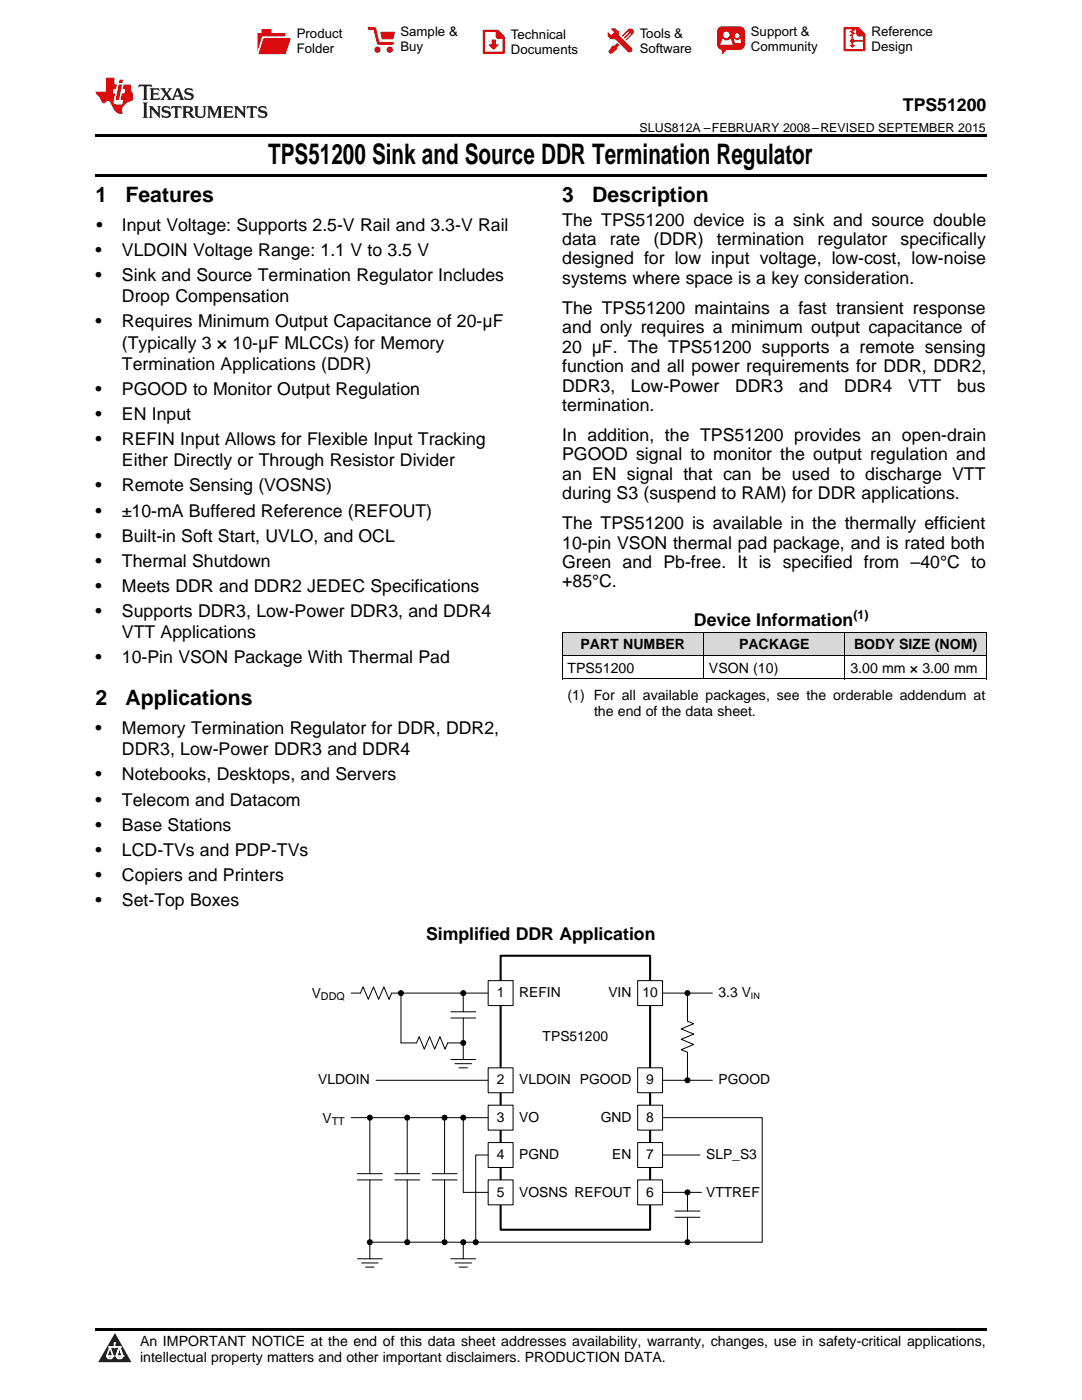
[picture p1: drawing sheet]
<svg xmlns="http://www.w3.org/2000/svg" width="216mm" height="279mm" viewBox="0 0 216 279" stroke-linecap="round" stroke-linejoin="round" font-family="sans-serif">
<defs><g id="words">
<text font-size="5.6" x="53.5" y="32.8">TPS51200 Sink and Source DDR Termination Regulator</text>
<g font-size="4.2">
<text x="19" y="40.4">1</text>
<text x="25" y="40.4">Features</text>
<text x="112.2" y="40.4">3</text>
<text x="118.2" y="40.4">Description</text>
<text x="19" y="140.8">2</text>
<text x="25" y="140.8">Applications</text>
</g>
<g font-size="3.5">
<text x="180.2" y="22.2">TPS51200</text>
<text x="19.2" y="46.1">•</text>
<text x="24.3" y="46.1">Input Voltage: Supports 2.5-V Rail and 3.3-V Rail</text>
<text x="112.2" y="45">The TPS51200 device is a sink and source double</text>
<text x="19" y="51.1">•</text>
<text x="24.3" y="51.1">VLDOIN Voltage Range: 1.1 V to 3.5 V</text>
<text x="112.2" y="48.9">data</text>
<text x="112.2" y="52.8">designed for low input voltage, low-cost, low-noise</text>
<text x="121.7" y="48.9">rate</text>
<text x="130.4" y="48.9">(DDR)</text>
<text x="143" y="48.9">termination</text>
<text x="163.1" y="48.9">regulator</text>
<text x="179.7" y="48.9">specifically</text>
<text x="19" y="56.1">•</text>
<text x="24.3" y="56.1">Sink and Source Termination Regulator Includes</text>
<text x="112.2" y="56.7">systems where space is a key consideration.</text>
<text x="19" y="65.3">•</text>
<text x="24.3" y="60.3">Droop Compensation</text>
<text x="24.3" y="65.3">Requires Minimum Output Capacitance of 20-μF</text>
<text x="112.2" y="62.6">The TPS51200 maintains a fast transient response</text>
<text x="24.3" y="69.6">(Typically 3 × 10-μF MLCCs) for Memory</text>
<text x="112.2" y="66.5">and only requires a minimum output capacitance of</text>
<text x="112.2" y="70.4">20 μF. The TPS51200 supports a remote sensing</text>
<text x="24.3" y="73.8">Termination Applications (DDR)</text>
<text x="112.2" y="74.3">function and all power requirements for DDR, DDR2,</text>
<text x="19" y="78.8">•</text>
<text x="19" y="83.8">•</text>
<text x="24.3" y="78.8">PGOOD to Monitor Output Regulation</text>
<text x="24.3" y="83.8">EN Input</text>
<text x="112.2" y="78.1">DDR3,</text>
<text x="112.2" y="82">termination.</text>
<text x="125.9" y="78.1">Low-Power</text>
<text x="146.7" y="78.1">DDR3</text>
<text x="159.4" y="78.1">and</text>
<text x="168.4" y="78.1">DDR4</text>
<text x="181.2" y="78.1">VTT</text>
<text x="191" y="78.1">bus</text>
<text x="19" y="88.8">•</text>
<text x="24.3" y="88.8">REFIN Input Allows for Flexible Input Tracking</text>
<text x="112.2" y="88">In addition, the TPS51200 provides an open-drain</text>
<text x="24.3" y="93.1">Either Directly or Through Resistor Divider</text>
<text x="112.2" y="91.9">PGOOD signal to monitor the output regulation and</text>
<text x="112.2" y="95.7">an EN signal that can be used to discharge VTT</text>
<text x="19" y="98.1">•</text>
<text x="24.3" y="98.1">Remote Sensing (VOSNS)</text>
<text x="112.2" y="99.6">during S3 (suspend to RAM) for DDR applications.</text>
<text x="19" y="103.1">•</text>
<text x="24.3" y="103.1">±10-mA Buffered Reference (REFOUT)</text>
<text x="112.2" y="105.6">The TPS51200 is available in the thermally efficient</text>
<text x="19" y="108.1">•</text>
<text x="19" y="113.1">•</text>
<text x="24.3" y="108.1">Built-in Soft Start, UVLO, and OCL</text>
<text x="24.3" y="113.1">Thermal Shutdown</text>
<text x="112.2" y="109.5">10-pin VSON thermal pad package, and is rated both</text>
<text x="112.2" y="113.3">Green and Pb-free. It is specified from –40°C to</text>
<text x="19" y="118.1">•</text>
<text x="24.3" y="118.1">Meets DDR and DDR2 JEDEC Specifications</text>
<text x="112.2" y="117.2">+85°C.</text>
<text x="19" y="123.1">•</text>
<text x="24.3" y="123.1">Supports DDR3, Low-Power DDR3, and DDR4</text>
<text x="138.5" y="125">Device Information</text>
<text x="24.3" y="127.4">VTT Applications</text>
<text x="19" y="132.4">•</text>
<text x="24.3" y="132.4">10-Pin VSON Package With Thermal Pad</text>
<text x="19" y="146.5">•</text>
<text x="24.3" y="146.5">Memory Termination Regulator for DDR, DDR2,</text>
<text x="19" y="155.8">•</text>
<text x="24.3" y="150.7">DDR3, Low-Power DDR3 and DDR4</text>
<text x="24.3" y="155.8">Notebooks, Desktops, and Servers</text>
<text x="19" y="160.8">•</text>
<text x="24.3" y="160.8">Telecom and Datacom</text>
<text x="19" y="165.8">•</text>
<text x="24.3" y="165.8">Base Stations</text>
<text x="19" y="170.8">•</text>
<text x="24.3" y="170.8">LCD-TVs and PDP-TVs</text>
<text x="19" y="175.8">•</text>
<text x="24.3" y="175.8">Copiers and Printers</text>
<text x="19" y="180.8">•</text>
<text x="24.3" y="180.8">Set-Top Boxes</text>
<text x="85" y="187.5">Simplified DDR Application</text>
</g>
<g font-size="2.8">
<text x="115.8" y="129.6">PART NUMBER</text>
<text x="147.5" y="129.6">PACKAGE</text>
<text x="170.4" y="129.6">BODY SIZE (NOM)</text>
<text x="113.2" y="134.3">TPS51200</text>
<text x="141.5" y="134.3">VSON (10)</text>
<text x="169.7" y="134.3">3.00 mm × 3.00 mm</text>
<text x="113.2" y="139.8">(1) For all available packages, see the orderable addendum at</text>
<text x="118.5" y="142.9">the end of the data sheet.</text>
<text x="62.2" y="199.2">V</text>
<text x="99.1" y="199">1</text>
<text x="103.6" y="199">REFIN</text>
<text x="121.4" y="199">VIN</text>
<text x="128.2" y="199">10</text>
<text x="143.4" y="199">3.3 V</text>
<text x="108.3" y="207.7">TPS51200</text>
<text x="63.5" y="216.4">VLDOIN</text>
<text x="99.1" y="216.4">2</text>
<text x="103.6" y="216.4">VLDOIN PGOOD</text>
<text x="129" y="216.4">9</text>
<text x="143.4" y="216.4">PGOOD</text>
<text x="64.4" y="224">V</text>
<text x="99.1" y="223.9">3</text>
<text x="103.6" y="223.9">VO</text>
<text x="119.9" y="223.9">GND</text>
<text x="129" y="223.9">8</text>
<text x="99.1" y="231.3">4</text>
<text x="103.6" y="231.3">PGND</text>
<text x="122.2" y="231.3">EN</text>
<text x="129" y="231.3">7</text>
<text x="140.9" y="231.3">SLP_S3</text>
<text x="99.1" y="238.8">5</text>
<text x="103.6" y="238.8">VOSNS REFOUT</text>
<text x="129" y="238.8">6</text>
<text x="140.9" y="238.8">VTTREF</text>
<text x="27.9" y="268.6">An IMPORTANT NOTICE at the end of this data sheet addresses availability, warranty, changes, use in safety-critical applications,</text>
<text x="27.9" y="271.8">intellectual property matters and other important disclaimers. PRODUCTION DATA.</text>
</g>
<g font-size="2.6">
<text x="59.2" y="7.6">Product</text>
<text x="59.2" y="10.6">Folder</text>
<text x="79.9" y="7.3">Sample &amp;</text>
<text x="79.9" y="10.2">Buy</text>
<text x="102" y="7.8">Technical</text>
<text x="102" y="10.8">Documents</text>
<text x="127.6" y="7.6">Tools &amp;</text>
<text x="127.6" y="10.6">Software</text>
<text x="149.8" y="7.2">Support &amp;</text>
<text x="149.8" y="10.2">Community</text>
<text x="173.9" y="7.3">Reference</text>
<text x="173.9" y="10.2">Design</text>
</g>
<g font-size="2.5">
<text x="127.6" y="26.3">SLUS812A –FEBRUARY 2008–REVISED SEPTEMBER 2015</text>
<text x="170.3" y="123.5">(1)</text>
</g>
<g font-size="2.2">
<text x="64" y="199.6">DDQ</text>
<text x="66.2" y="224.5">TT</text>
</g>
<text font-size="1.8" x="149.8" y="199.4">IN</text>
</g></defs>
<g fill="#d8d8d8">
<path d="M112.2 126.2h28.2v4.7h-28.2z"/>
<path d="M140.4 126.2h28.2v4.7h-28.2z"/>
<path d="M168.6 126.2h28.2v4.7h-28.2z"/>
</g>
<path d="M22.9 266l3.3 5.9h-6.6z" fill="#231f20"/>
<path d="M21.3 270.6h1.2l-.3 .5h-.3a.53 .53 0 0 1-.6-.5z" fill-rule="evenodd" fill="#fff"/>
<path d="M21.3 270.6h1.2l-.3 .5h-.3a.53 .53 0 0 1-.6-.5z" fill="none" stroke="#231f20" stroke-width=".33"/>
<path d="M21.3 270.6l1.2 .1-.3 .4h-.5z" fill="none" stroke="#fff" stroke-width=".33"/>
<path d="M22.9 268.9h.1" fill="none" stroke="#fff" stroke-width=".33"/>
<path d="M22.9 268v.9z" fill="#fff"/>
<path d="M22.9 268v.9z" fill="none" stroke="#fff" stroke-width=".33"/>
<circle cx="22.9" cy="268" r=".16" fill="#fff"/>
<path d="M21.8 268.8h.1" fill="none" stroke="#fff" stroke-width=".33"/>
<path d="M21.8 268.8h2.2z" fill="#fff"/>
<path d="M21.8 268.8h2.2z" fill="none" stroke="#fff" stroke-width=".33"/>
<circle cx="24" cy="268.8" r=".16" fill="#fff"/>
<path d="M23.2 270.6h.1" fill="none" stroke="#fff" stroke-width=".33"/>
<path d="M23.8 268.8l-.6 1.8z" fill="#fff"/>
<path d="M23.8 268.8l-.6 1.8z" fill="none" stroke="#fff" stroke-width=".33"/>
<path d="M23.8 268.8l.7 1.8z" fill="#fff"/>
<path d="M23.8 268.8l.7 1.8z" fill="none" stroke="#fff" stroke-width=".33"/>
<path d="M24.4 270.6h.1" fill="none" stroke="#fff" stroke-width=".33"/>
<circle cx="21.3" cy="270.6" r=".16" fill="#fff"/>
<path d="M22 268.8l-.7 1.8z" fill="#fff"/>
<path d="M22 268.8l-.7 1.8z" fill="none" stroke="#fff" stroke-width=".33"/>
<path d="M22 268.8l.5 1.8z" fill="#fff"/>
<path d="M22 268.8l.5 1.8z" fill="none" stroke="#fff" stroke-width=".33"/>
<circle cx="22.5" cy="270.6" r=".16" fill="#fff"/>
<path d="M23.3 270.6h1.2a.63 .63 0 0 1-.6 .5 .63 .63 0 0 1-.6-.5z" fill-rule="evenodd" fill="#fff"/>
<path d="M23.3 270.6h1.2a.63 .63 0 0 1-.6 .5 .63 .63 0 0 1-.6-.5z" fill="none" stroke="#231f20" stroke-width=".33"/>
<path d="M23.3 270.6h1.2l-.4 .5h-.5z" fill="none" stroke="#fff" stroke-width=".33"/>
<path d="M23.2 270.6h.1" fill="none" stroke="#fff" stroke-width=".33"/>
<circle cx="24.5" cy="270.6" r=".16" fill="#fff"/>
<path d="M19 265.1h177.8v.5h-177.8z" fill="#000"/>
<path d="M99.9 190.7h29.8v54.7h-29.8z" fill="none" stroke="#000" stroke-width=".41"/>
<path d="M97.4 213.1h5v5h-5z" fill-rule="evenodd" fill="#fff"/>
<path d="M97.4 213.1h5v5h-5z" fill="none" stroke="#000" stroke-width=".2"/>
<path d="M97.4 220.6h5v4.9h-5z" fill-rule="evenodd" fill="#fff"/>
<path d="M97.4 220.6h5v4.9h-5z" fill="none" stroke="#000" stroke-width=".2"/>
<path d="M97.4 228h5v5h-5z" fill-rule="evenodd" fill="#fff"/>
<path d="M97.4 228h5v5h-5z" fill="none" stroke="#000" stroke-width=".2"/>
<path d="M97.4 235.5h5v4.9h-5z" fill-rule="evenodd" fill="#fff"/>
<path d="M97.4 235.5h5v4.9h-5z" fill="none" stroke="#000" stroke-width=".2"/>
<path d="M97.4 195.7h5v5h-5z" fill-rule="evenodd" fill="#fff"/>
<path d="M97.4 195.7h5v5h-5z" fill="none" stroke="#000" stroke-width=".2"/>
<path d="M127.2 213.1h5v5h-5z" fill-rule="evenodd" fill="#fff"/>
<path d="M127.2 213.1h5v5h-5z" fill="none" stroke="#000" stroke-width=".2"/>
<path d="M127.2 220.6h5v4.9h-5z" fill-rule="evenodd" fill="#fff"/>
<path d="M127.2 220.6h5v4.9h-5z" fill="none" stroke="#000" stroke-width=".2"/>
<path d="M127.2 228h5v5h-5z" fill-rule="evenodd" fill="#fff"/>
<path d="M127.2 228h5v5h-5z" fill="none" stroke="#000" stroke-width=".2"/>
<path d="M127.2 235.5h5v4.9h-5z" fill-rule="evenodd" fill="#fff"/>
<path d="M127.2 235.5h5v4.9h-5z" fill="none" stroke="#000" stroke-width=".2"/>
<path d="M127.2 195.7h5v5h-5z" fill-rule="evenodd" fill="#fff"/>
<g fill="none" stroke="#000" stroke-width=".2">
<path d="M112.2 135.5h84.6M112.2 130.8h84.6M112.2 126.2h84.6M112.2 126.2v9.3M140.4 126.2v9.3M168.6 126.2v9.3M196.8 126.2v9.3M70.1 198.2h1.8l.6-1.2 1 2.4 1-2.4 1.1 2.4 1-2.4 1 2.4 .5-1.2h19.3M80 198.2v9.9h3.1l.5-1.2 1.1 2.5 1-2.5 1 2.5 1.1-2.5 1 2.5 .5-1.3h3.1M92.4 198.2v3.7M127.2 195.7h5v5h-5zM132.2 198.2h9.9"/>
<path d="M137.2 198.2v5.6l1.2 .5-2.5 1 2.5 1.1-2.5 1 2.5 1-2.5 1.1 1.3 .5v5.6M75 215.6h22.4M90 211.5h4.9M90 203.2h4.9M90 201.9h4.9M90.8 212.3h3.3M91.6 213.1h1.7M92.4 203.2v8.3M132.2 215.6h9.9M70.1 223.1h27.3M71.3 235.5h5M71.3 234.2h5"/>
<path d="M73.8 223.1v11.1M73.8 235.5v15.7M78.8 235.5h4.9M78.8 234.2h4.9M81.3 223.1v11.1M81.3 235.5v12.4M86.2 235.5h5M86.2 234.2h5M88.7 223.1v11.1M88.7 235.5v12.4M92.4 223.1v14.9h5M97.4 230.5h-2.5v17.4"/>
<path d="M132.2 223.1h19.9v24.8h-14.9M132.2 238h7.8M132.2 230.5h7.5M137.2 238v3.7M71.3 251.2h5M72.1 252h3.4M73 252.9h1.6M73.8 247.9h63.4M90 251.2h4.9M90.8 252h3.3M91.6 252.9h1.7M92.4 247.9v3.3"/>
<path d="M134.7 242.9h5M134.7 241.7h5M137.2 242.9v5"/>
<circle cx="80" cy="198.2" r=".5"/>
<circle cx="92.4" cy="198.2" r=".5"/>
<circle cx="137.2" cy="198.2" r=".5"/>
<circle cx="92.4" cy="208.1" r=".5"/>
<circle cx="137.2" cy="215.6" r=".5"/>
<circle cx="73.8" cy="223.1" r=".5"/>
<circle cx="81.3" cy="223.1" r=".5"/>
<circle cx="88.7" cy="223.1" r=".5"/>
<circle cx="92.4" cy="223.1" r=".5"/>
<circle cx="137.2" cy="238" r=".5"/>
<circle cx="73.8" cy="247.9" r=".5"/>
<circle cx="81.3" cy="247.9" r=".5"/>
<circle cx="88.7" cy="247.9" r=".5"/>
<circle cx="92.4" cy="247.9" r=".5"/>
<circle cx="94.9" cy="247.9" r=".5"/>
<circle cx="137.2" cy="247.9" r=".5"/>
</g>
<g fill="#000">
<circle cx="80" cy="198.2" r=".5"/>
<circle cx="92.4" cy="198.2" r=".5"/>
<circle cx="137.2" cy="198.2" r=".5"/>
<circle cx="92.4" cy="208.1" r=".5"/>
<circle cx="137.2" cy="215.6" r=".5"/>
<circle cx="73.8" cy="223.1" r=".5"/>
<circle cx="81.3" cy="223.1" r=".5"/>
<circle cx="88.7" cy="223.1" r=".5"/>
<circle cx="92.4" cy="223.1" r=".5"/>
<circle cx="137.2" cy="238" r=".5"/>
<circle cx="73.8" cy="247.9" r=".5"/>
<circle cx="81.3" cy="247.9" r=".5"/>
<circle cx="88.7" cy="247.9" r=".5"/>
<circle cx="92.4" cy="247.9" r=".5"/>
<circle cx="94.9" cy="247.9" r=".5"/>
<circle cx="137.2" cy="247.9" r=".5"/>
</g>
<path d="M19 34.8h177.8v.5h-177.8zM19 26.8h177.8v.6h-177.8zM112.2 135.5h.1zM168.5 135.5h.1zM196.7 135.5h.1z" fill="#000"/>
<path d="M27.7 16.9l-.1 .6 .6-.3h.5v.2v2.2l-.2 .4h1l-.2-.4v-2.2v-.2h.5l.6 .3-.2-.6zM29.9 17.6l.2 .4v1.6l-.2 .4h1.9l.1-.6a1.09 1.09 0 0 1-1.3 .1v-.6h.6l.4 .2v-.7l-.2 .2h-.8v-.6l.2-.1a1.01 1.01 0 0 1 1 .3l-.1-.6zM32 17.6l.9 1.2-1 1.2h.9l-.2-.3 .5-.7 .5 .7-.3 .3h1.7l-.2-.3 .1-.4h1l.1 .4-.2 .3h1l-.3-.4-.7-2h-.5l-1 2.2-.8-1.1 .9-1.1h-.9l.2 .2-.4 .7-.4-.7 .2-.2zM35.4 18l.4 1h-.8zM37 17.7a.66 .66 0 0 0-.2 .8 .66 .66 0 0 0 .6 .4l.7 .2 .1 .2a.8 .8 0 0 1-.7 .4 .8 .8 0 0 1-.7-.5l.1 .8 .2-.2a.94 .94 0 0 0 1.1 .1 .94 .94 0 0 0 .4-.9 1.48 1.48 0 0 0-1.3-.6v-.4a1.1 1.1 0 0 1 1.2 .2l-.2-.6-.2 .1-.5-.1zM28.5 20.4l.2 .4v2.3l-.2 .4h1l-.2-.4v-2.3l.2-.4zM29.7 21.2l.2 .4v1.5l-.2 .4h.8l-.3-.4 .1-1.3 1.6 1.8v-2l.2-.4h-.7l.2 .2v1.1l-1.2-1.3zM32.5 21.3a.66 .66 0 0 0-.2 .8 .66 .66 0 0 0 .6 .4l.6 .2 .2 .2a.8 .8 0 0 1-.8 .4 .8 .8 0 0 1-.7-.5l.2 .7 .2-.1a.94 .94 0 0 0 1 .1 .94 .94 0 0 0 .5-1 1.47 1.47 0 0 0-1.3-.6l-.1-.3a1.1 1.1 0 0 1 1.3 .2l-.2-.6-.2 .1-.5-.2zM34.3 21.2l-.2 .6a.64 .64 0 0 1 .8-.3v1.6l-.2 .4h1l-.3-.4 .1-1.6a.66 .66 0 0 1 .8 .3l-.2-.6zM36.3 21.2l.3 .4v1.5l-.3 .4h1l-.2-.2v-.7h.5l.1 .1a.8 .8 0 0 0 1.2 .7l-1-1a.62 .62 0 0 0 .6-.5 .62 .62 0 0 0-.6-.7zM37.1 21.5h.1a.48 .48 0 0 1 .6 0 .48 .48 0 0 1 .1 .6l-.2 .1-.6 .1zM38.7 21.2l.2 .2a2.29 2.29 0 0 0 .4 2 1.05 1.05 0 0 0 1.7-.7v-1.3l.2-.2h-.8l.2 .4v1.1a.61 .61 0 0 1-.6 .6 .61 .61 0 0 1-.6-.6v-1.1l.3-.4zM41.3 21.2l.3 .4v1.5l-.3 .4h.8l-.2-.4v-1.4l.8 1.9 .9-1.9v1.4l-.2 .4h.9l-.2-.4v-1.5l.2-.4h-.8l-.7 1.5-.6-1.5zM44.5 21.2l.2 .4v1.5l-.2 .4h1.9l.2-.6a1.1 1.1 0 0 1-1.4 .2v-.7h.6l.4 .2v-.6l-.2 .1-.8 .1v-.6l.2-.1a1.02 1.02 0 0 1 1.1 .2l-.2-.5zM46.7 21.2l.2 .4v1.5l-.2 .4h.8l-.3-.4 .1-1.3 1.6 1.8v-2l.2-.4h-.7l.2 .2v1.1l-1.2-1.3zM49.3 21.2l-.1 .6a.64 .64 0 0 1 .8-.3v1.6l-.3 .4h1l-.2-.4v-1.6a.66 .66 0 0 1 .8 .3l-.1-.6zM51.7 21.3a.66 .66 0 0 0-.2 .7 .66 .66 0 0 0 .7 .5l.6 .2 .1 .2a.8 .8 0 0 1-.7 .4 .8 .8 0 0 1-.7-.5l.1 .7 .2-.1a.94 .94 0 0 0 1.1 .1 .94 .94 0 0 0 .4-1 1.48 1.48 0 0 0-1.2-.6l-.1-.3a1.1 1.1 0 0 1 1.2 .2l-.2-.6-.1 .1-.6-.2z" fill="#231f20"/>
<path d="M21.1 15.5v2.8h-2v.4l.9 .9a.96 .96 0 0 0 1 1 .59 .59 0 0 1 .5-.4 .59 .59 0 0 1 .5 .3l.4 .8a1.61 1.61 0 0 0 2.1 1.3 1.63 1.63 0 0 1 1.1-2.2l.9-.3v-1.5a1.6 1.6 0 0 1-.4-1.7h-1.4l-.2 .9h.5l-.2 .8h-.5l-.2 1v.3h.5l-.2 .9h-.7a.74 .74 0 0 1-1-.6l.3-1.6h-.5l.2-.8h.5l.1-.9h-.4v-1.4zM23.7 16.9l-.7 3h.8l.6-3zM23.8 15.9l-.1 .7h.7l.2-.7z" fill="#ee1d23"/>
<g fill="#d60000">
<path d="M52.2 5.8h2v.8h2.7v4.2h-5.5v-4.2h.8z" fill-rule="evenodd"/>
<path d="M52.5 7.5h5.6l-1.1 3.3h-5.6z" fill-rule="evenodd"/>
</g>
<path d="M52.4 7.4h5.7v.1h-5.6l-1.1 3.3z" fill-rule="evenodd" fill="#fff"/>
<path d="M52.4 7.4h5.7v.1h-5.6l-1.1 3.3z" fill="none" stroke="#fff" stroke-width=".2"/>
<path d="M73.6 5.7h1.2l.7 2.9h2.8" fill="none" stroke="#d60000" stroke-width=".55"/>
<g fill="#d60000">
<path d="M75.9 6.3h2.9l-.3 1.6h-2.3z" fill-rule="evenodd"/>
<circle cx="75.3" cy="9.9" r=".62"/>
<circle cx="77.8" cy="9.9" r=".62"/>
</g>
<path d="M96.6 6.2h2.7l1.2 1.2v3.1h-3.9z" fill="none" stroke="#d60000" stroke-width=".44"/>
<g fill="#d60000">
<path d="M98.1 7.9h.8v1h.6l-1 1.1-.9-1v-.1h.5z" fill-rule="evenodd"/>
<path d="M98.9 6.2h.4l1.2 1.2v.4h-1.2l-.4-.4z" fill-rule="evenodd"/>
<path d="M122 5.7h.8l.6 .6 .1 .7 2.5 2.5-.7 .8-2.4-2.3-1.1-.2-.6-.6v-.8l.8 .6 .4-.4v-.2l-.4-.5z" fill-rule="evenodd"/>
<path d="M122.2 9.1h.5l.5-.5 .4 .4-.5 .5-.1 .4-1.2 .9-.4-.5z" fill-rule="evenodd"/>
<path d="M125.3 5.9a.67 .67 0 0 1 1 0 .67 .67 0 0 1 0 .9z" fill-rule="evenodd"/>
<path d="M125.3 5.9l1 .9-1.2 1.2h-.2v-.2l.9-.9 .1-.2h-.2l-1 1h-.2v-.2l1-1v-.2h-.2l-1 1h-.2v-.2z" fill-rule="evenodd"/>
<circle cx="125.6" cy="9.9" r=".54"/>
</g>
<path d="M123.4 6.3l-.1 .7" fill="none" stroke="#d60000" stroke-width=".2"/>
<g fill="#d60000">
<path d="M143.4 5.5l.7-.2h3.6a.95 .95 0 0 1 .9 .9v2.8a.95 .95 0 0 1-.9 .9h-3.6a.95 .95 0 0 1-1-.9v-2.8z" fill-rule="evenodd"/>
<path d="M144 9.9h1l-.8 .9h-.2z" fill-rule="evenodd"/>
</g>
<g fill="#fff">
<path d="M146.6 8.6h1.3z"/>
<path d="M144.1 7.8h.3l.1 .2h.8l.2-.2h.3l.4 1.1h-2.5z" fill-rule="evenodd"/>
<path d="M146.5 7.8h.2l.2 .2h.5l.1-.2h.2l.2 .8h-1.3z" fill-rule="evenodd"/>
<circle cx="144.9" cy="6.9" r=".65"/>
<circle cx="147.1" cy="7.1" r=".48"/>
</g>
<path d="M168.5 5.6h2.7l1.3 1.3v3.1h-4z" fill="none" stroke="#d60000" stroke-width=".44"/>
<path d="M170.1 7.3v1.8M170.1 8.1h2.3" fill="none" stroke="#d60000" stroke-width=".3"/>
<g fill="#d60000">
<path d="M170.9 5.6h.3l1.3 1.3v.4h-1.1l-.5-.6z" fill-rule="evenodd"/>
<circle cx="170.1" cy="8.1" r=".42"/>
<circle cx="171.4" cy="6.7" r=".55"/>
</g>
<g fill="#d60000">
<path d="M169.5 9h1.2l-.6 .5z"/>
<path d="M169.8 5.8h.6l.3 .2-.6 .3 .6 .4-.7 .3 .2 .3h-.2l-.5-.3 .6-.3-.6-.4 .6-.3z"/>
</g>
<use href="#words"/>
</svg>
